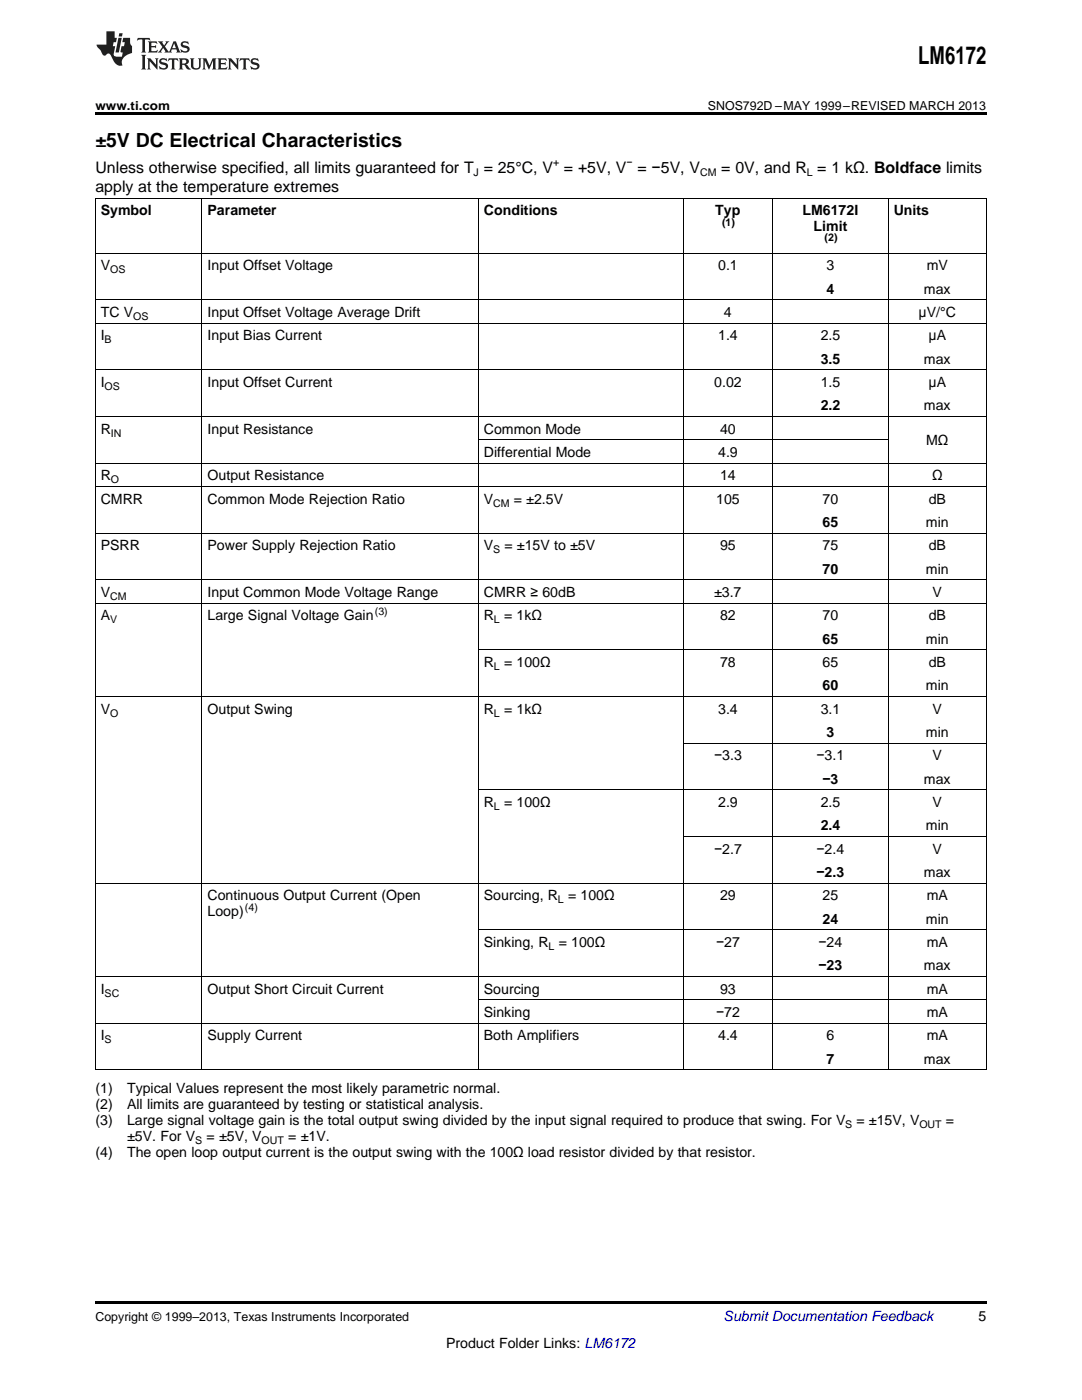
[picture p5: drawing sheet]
<svg xmlns="http://www.w3.org/2000/svg" width="216mm" height="279mm" viewBox="0 0 216 279" stroke-linecap="round" stroke-linejoin="round" font-family="sans-serif">
<defs><g id="words">
<text font-size="4.9" x="183.2" y="12.8">LM6172</text>
<text font-size="3.9" x="19" y="29.3">±5V DC Electrical Characteristics</text>
<g font-size="3.2">
<text x="19" y="34.4">Unless otherwise specified, all limits guaranteed for T = 25°C, V = +5V, V = −5V, V</text>
<text x="143.9" y="34.4">= 0V, and R = 1 kΩ. Boldface limits</text>
<text x="19" y="38.3">apply at the temperature extremes</text>
</g>
<g font-size="2.8">
<text x="20.1" y="43">Symbol</text>
<text x="41.4" y="43">Parameter</text>
<text x="96.6" y="43">Conditions</text>
<text x="142.7" y="43">Typ</text>
<text x="160.1" y="43">LM6172I</text>
<text x="162.3" y="46.1">Limit</text>
<text x="178.3" y="43">Units</text>
<text x="20.1" y="54">V</text>
<text x="41.4" y="54">Input Offset Voltage</text>
<text x="143.3" y="54">0.1</text>
<text x="164.9" y="54">3</text>
<text x="184.9" y="54">mV</text>
<text x="164.9" y="58.6">4</text>
<text x="184.4" y="58.6">max</text>
<text x="20.1" y="63.3">TC V</text>
<text x="41.4" y="63.3">Input Offset Voltage Average Drift</text>
<text x="144.5" y="63.3">4</text>
<text x="183.3" y="63.3">μV/°C</text>
<text x="20.1" y="67.9">I</text>
<text x="41.4" y="67.9">Input Bias Current</text>
<text x="143.3" y="67.9">1.4</text>
<text x="163.8" y="67.9">2.5</text>
<text x="185.3" y="67.9">μA</text>
<text x="20.1" y="77.3">I</text>
<text x="41.4" y="77.3">Input Offset Current</text>
<text x="142.5" y="77.3">0.02</text>
<text x="163.8" y="72.6">3.5</text>
<text x="163.8" y="77.3">1.5</text>
<text x="184.4" y="72.6">max</text>
<text x="185.3" y="77.3">μA</text>
<text x="163.8" y="81.9">2.2</text>
<text x="184.4" y="81.9">max</text>
<text x="20.1" y="86.6">R</text>
<text x="41.4" y="86.6">Input Resistance</text>
<text x="96.6" y="86.6">Common Mode</text>
<text x="143.7" y="86.6">40</text>
<text x="184.8" y="88.9">MΩ</text>
<text x="20.1" y="95.9">R</text>
<text x="41.4" y="95.9">Output Resistance</text>
<text x="96.6" y="91.2">Differential Mode</text>
<text x="143.3" y="91.2">4.9</text>
<text x="143.7" y="95.9">14</text>
<text x="186" y="95.9">Ω</text>
<text x="20.1" y="100.5">CMRR</text>
<text x="41.4" y="100.5">Common Mode Rejection Ratio</text>
<text x="96.6" y="100.5">V</text>
<text x="102.6" y="100.5">= ±2.5V</text>
<text x="142.9" y="100.5">105</text>
<text x="164.1" y="100.5">70</text>
<text x="185.3" y="100.5">dB</text>
<text x="164.1" y="105.2">65</text>
<text x="184.7" y="105.2">min</text>
<text x="20.1" y="109.9">PSRR</text>
<text x="41.4" y="109.9">Power Supply Rejection Ratio</text>
<text x="96.6" y="109.9">V</text>
<text x="100.7" y="109.9">= ±15V to ±5V</text>
<text x="143.7" y="109.9">95</text>
<text x="164.1" y="109.9">75</text>
<text x="185.3" y="109.9">dB</text>
<text x="20.1" y="119.2">V</text>
<text x="41.4" y="119.2">Input Common Mode Voltage Range</text>
<text x="96.6" y="119.2">CMRR ≥ 60dB</text>
<text x="142.5" y="119.2">±3.7</text>
<text x="164.1" y="114.5">70</text>
<text x="184.7" y="114.5">min</text>
<text x="186.1" y="119.2">V</text>
<text x="20.1" y="123.8">A</text>
<text x="41.4" y="123.8">Large Signal Voltage Gain</text>
<text x="96.6" y="123.8">R</text>
<text x="100.6" y="123.8">= 1kΩ</text>
<text x="143.7" y="123.8">82</text>
<text x="164.1" y="123.8">70</text>
<text x="185.3" y="123.8">dB</text>
<text x="164.1" y="128.5">65</text>
<text x="184.7" y="128.5">min</text>
<text x="96.6" y="133.1">R</text>
<text x="100.6" y="133.1">= 100Ω</text>
<text x="143.7" y="133.1">78</text>
<text x="164.1" y="133.1">65</text>
<text x="164.1" y="137.8">60</text>
<text x="184.7" y="137.8">min</text>
<text x="185.3" y="133.1">dB</text>
<text x="20.1" y="142.5">V</text>
<text x="41.4" y="142.5">Output Swing</text>
<text x="96.6" y="142.5">R</text>
<text x="100.6" y="142.5">= 1kΩ</text>
<text x="143.3" y="142.5">3.4</text>
<text x="163.8" y="142.5">3.1</text>
<text x="186.1" y="142.5">V</text>
<text x="164.9" y="147.1">3</text>
<text x="184.7" y="147.1">min</text>
<text x="142.5" y="151.8">−3.3</text>
<text x="162.9" y="151.8">−3.1</text>
<text x="186.1" y="151.8">V</text>
<text x="96.6" y="161.1">R</text>
<text x="100.6" y="161.1">= 100Ω</text>
<text x="143.3" y="161.1">2.9</text>
<text x="163.8" y="161.1">2.5</text>
<text x="164.1" y="156.4">−3</text>
<text x="184.4" y="156.4">max</text>
<text x="186.1" y="161.1">V</text>
<text x="163.8" y="165.7">2.4</text>
<text x="184.7" y="165.7">min</text>
<text x="142.5" y="170.4">−2.7</text>
<text x="162.9" y="170.4">−2.4</text>
<text x="186.1" y="170.4">V</text>
<text x="41.4" y="179.7">Continuous Output Current (Open</text>
<text x="96.6" y="179.7">Sourcing, R</text>
<text x="113.3" y="179.7">= 100Ω</text>
<text x="143.7" y="179.7">29</text>
<text x="162.9" y="175">−2.3</text>
<text x="164.1" y="179.7">25</text>
<text x="184.4" y="175">max</text>
<text x="184.9" y="179.7">mA</text>
<text x="41.4" y="182.9">Loop)</text>
<text x="164.1" y="184.4">24</text>
<text x="184.7" y="184.4">min</text>
<text x="96.6" y="189">Sinking, R</text>
<text x="111.5" y="189">= 100Ω</text>
<text x="142.9" y="189">−27</text>
<text x="163.3" y="189">−24</text>
<text x="184.9" y="189">mA</text>
<text x="163.3" y="193.7">−23</text>
<text x="184.4" y="193.7">max</text>
<text x="20.1" y="198.3">I</text>
<text x="41.4" y="198.3">Output Short Circuit Current</text>
<text x="96.6" y="198.3">Sourcing</text>
<text x="96.6" y="203">Sinking</text>
<text x="142.9" y="203">−72</text>
<text x="143.7" y="198.3">93</text>
<text x="184.9" y="198.3">mA</text>
<text x="184.9" y="203">mA</text>
<text x="20.1" y="207.6">I</text>
<text x="41.4" y="207.6">Supply Current</text>
<text x="96.6" y="207.6">Both Amplifiers</text>
<text x="143.3" y="207.6">4.4</text>
<text x="164.9" y="207.6">6</text>
<text x="184.9" y="207.6">mA</text>
<text x="164.9" y="212.3">7</text>
<text x="184.4" y="212.3">max</text>
<text x="19" y="218.2">(1)</text>
<text x="19" y="221.3">(2)</text>
<text x="25.4" y="218.2">Typical Values represent the most likely parametric normal.</text>
<text x="25.4" y="221.3">All limits are guaranteed by testing or statistical analysis.</text>
<text x="19" y="224.5">(3)</text>
<text x="25.4" y="224.5">Large signal voltage gain is the total output swing divided by the input signal required to produce that swing. For V</text>
<text x="25.4" y="227.7">±5V. For V</text>
<text x="41.2" y="227.7">= ±5V, V</text>
<text x="57.5" y="227.7">= ±1V.</text>
<text x="170.9" y="224.5">= ±15V, V</text>
<text x="188.7" y="224.5">=</text>
<text x="19" y="230.9">(4)</text>
<text x="25.4" y="230.9">The open loop output current is the output swing with the 100Ω load resistor divided by that resistor.</text>
<text x="195.3" y="263.6">5</text>
<text x="89" y="269">Product Folder Links: LM6172</text>
</g>
<text font-size="2.8" fill="#0000c8" x="144.4" y="263.6">Submit Documentation Feedback</text>
<g font-size="2.5">
<text x="19" y="21.9">www.ti.com</text>
<text x="141.3" y="21.9">SNOS792D –MAY 1999–REVISED MARCH 2013</text>
<text x="19" y="263.6">Copyright © 1999–2013, Texas Instruments Incorporated</text>
</g>
<g font-size="2.1">
<text x="94.5" y="35.1">J</text>
<text x="110.3" y="33.2">+</text>
<text x="125" y="33.2">−</text>
<text x="139.7" y="35.1">CM</text>
<text x="161" y="35.1">L</text>
<text x="144.1" y="45">(1)</text>
<text x="164.5" y="48.2">(2)</text>
<text x="22" y="54.5">OS</text>
<text x="26.6" y="63.9">OS</text>
<text x="20.9" y="68.5">B</text>
<text x="20.9" y="77.8">OS</text>
<text x="22.1" y="87.1">IN</text>
<text x="22.1" y="96.4">O</text>
<text x="98.4" y="101.1">CM</text>
<text x="98.4" y="110.4">S</text>
<text x="22" y="119.7">CM</text>
<text x="22" y="124.4">V</text>
<text x="74.8" y="122.7">(3)</text>
<text x="98.6" y="124.4">L</text>
<text x="98.6" y="133.7">L</text>
<text x="22" y="143">O</text>
<text x="98.6" y="143">L</text>
<text x="98.6" y="161.6">L</text>
<text x="48.9" y="181.8">(4)</text>
<text x="111.3" y="180.3">L</text>
<text x="109.5" y="189.6">L</text>
<text x="20.9" y="198.9">SC</text>
<text x="20.9" y="208.2">S</text>
<text x="168.7" y="225.1">S</text>
<text x="183.4" y="225.1">OUT</text>
<text x="38.9" y="228.2">S</text>
<text x="52.2" y="228.2">OUT</text>
</g>
</g></defs>
<path d="M19 22.5h177.8v.5h-177.8zM19 259.7h177.8v.5h-177.8z" fill="#000"/>
<g fill="none" stroke="#000" stroke-width=".2">
<path d="M19 39.5h177.8M19.1 39.6v174M40.3 39.6v174M95.4 39.6v174M136.3 39.6v174M154.1 39.6v174M177.2 39.6v174M196.8 39.6v174M19 59.8h177.8M19 50.5h177.8M19 73.8h177.8M19 64.5h177.8"/>
<path d="M19 97.1h177.8M19 92.4h177.8M19 83.1h177.8M95.5 87.8h81.8M19 115.7h177.8M19 106.4h177.8M19 139h177.8M19 120.4h177.8M95.5 129.7h101.3M95.5 157.6h101.3M136.4 148.3h60.4M19 176.3h177.8"/>
<path d="M136.4 167h60.4M19 194.9h177.8M95.5 199.5h101.3M95.5 185.6h101.3M19 213.5h177.8M19 204.2h177.8"/>
</g>
<g fill="#231f20">
<path d="M27.5 7.6l-.1 .5 .4-.2h.6v.1v2.1l-.2 .4h1l-.3-.4v-2.1l.1-.1h.5l.5 .2-.2-.5zM29.5 8.3l.2 .3v1.5l-.2 .4h1.8l.2-.6a1.04 1.04 0 0 1-1.3 .2v-.7h.6l.3 .2v-.6l-.3 .2h-.6v-.6l.8-.1 .4 .3-.2-.5zM31.5 8.3l.9 1.1-.9 1.1h.8l-.2-.2 .5-.7 .4 .7-.2 .2h1.5l-.1-.2 .1-.4h.9l.1 .4-.2 .2h1l-.3-.3-.7-1.9h-.5l-.9 2-.8-1 .9-1h-.8l.1 .3-.3 .5-.4-.6 .2-.2zM34.7 8.6l.4 1h-.7zM36.3 8.4a.63 .63 0 0 0-.2 .7 .63 .63 0 0 0 .6 .4l.6 .2 .1 .2a.75 .75 0 0 1-.7 .4 .75 .75 0 0 1-.6-.5l.1 .7 .1-.1a1.11 1.11 0 0 0 1.5-.6 1.13 1.13 0 0 0-1.2-.8l-.1-.4a1.04 1.04 0 0 1 1.2 .2l-.2-.5-.1 .1-.5-.2zM28.2 10.9l.2 .4v2.2l-.2 .4h1l-.3-.4v-2.2l.3-.4zM29.3 11.6l.3 .4v1.5l-.3 .4h.8l-.2-.4v-1.3l1.5 1.7v-1.9l.2-.4h-.7l.2 .4v.9l-1.1-1.3zM32 11.8a.62 .62 0 0 0-.2 .7 .62 .62 0 0 0 .6 .4l.6 .1 .1 .3a.76 .76 0 0 1-.7 .3 .76 .76 0 0 1-.6-.4l.1 .7 .1-.1a1.11 1.11 0 0 0 1.5-.6 1.13 1.13 0 0 0-1.2-.8l-.1-.4a1.04 1.04 0 0 1 1.2 .2l-.2-.6-.1 .1-.5-.1zM33.7 11.6l-.2 .6a.61 .61 0 0 1 .8-.3v1.6l-.2 .4h.9l-.2-.4v-1.6a.63 .63 0 0 1 .8 .3l-.2-.6zM35.6 11.6l.3 .4v1.5l-.3 .4h1l-.2-.2v-.8l.5 .2a.76 .76 0 0 0 1.2 .7l-1-1a.58 .58 0 0 0 .6-.5 .58 .58 0 0 0-.5-.6zM36.4 11.9h.1a.45 .45 0 0 1 .5 .1 .45 .45 0 0 1 .1 .5l-.7 .2zM37.9 11.6l.2 .2a2.17 2.17 0 0 0 .3 1.9 .99 .99 0 0 0 1.6-.6v-1.1l.2-.4h-.7l.2 .2a1.92 1.92 0 0 1-.2 1.8 .6 .6 0 0 1-.9-.5v-1.1l.2-.4zM40.4 11.6l.2 .4v1.5l-.2 .4h.7l-.2-.4v-1.4l.8 1.8 .8-1.8v1.4l-.2 .4h.9l-.2-.4v-1.5l.2-.4h-.8l-.6 1.5-.6-1.5zM43.4 11.6l.2 .4v1.5l-.2 .4h1.8l.2-.6a1.04 1.04 0 0 1-1.3 .1v-.6h.5l.4 .2v-.6l-.4 .2h-.5v-.7h.8l.3 .3-.1-.6zM45.5 11.6l.2 .4v1.5l-.2 .4h.7l-.2-.4v-1.3l1.5 1.7v-1.9l.2-.4h-.7l.2 .4v.9l-1.1-1.3zM47.9 11.6l-.1 .6a.61 .61 0 0 1 .8-.3v1.6l-.3 .4h1l-.3-.4 .1-1.6a.63 .63 0 0 1 .7 .3l-.1-.6zM50.2 11.8a.62 .62 0 0 0-.2 .7 .62 .62 0 0 0 .6 .4l.6 .1 .2 .3a.76 .76 0 0 1-.8 .3 .76 .76 0 0 1-.6-.4l.1 .7 .2-.1a1.11 1.11 0 0 0 1.5-.6 1.13 1.13 0 0 0-1.3-.8l-.1-.4a1.04 1.04 0 0 1 1.2 .2l-.1-.6-.2 .1-.5-.1z"/>
<path d="M21.2 6.3v2.6h-1.9l.1 .4 .7 .9a.91 .91 0 0 0 1 .8 .56 .56 0 0 1 .5-.3 .56 .56 0 0 1 .5 .3l.4 .8a1.53 1.53 0 0 0 1.9 1.2 1.54 1.54 0 0 1 1-2.1l.9-.3v-1.4a1.52 1.52 0 0 1-.3-1.6h-1.4l-.2 .8h.5l-.2 .8h-.4l-.2 1v.2l.4 .1-.2 .8a1.93 1.93 0 0 1-1.6-.3l.3-1.8h-.5l.2-.8h.4l.2-.8h-.4v-1.3zM23.6 7.6l-.6 2.9h.7l.6-2.9zM23.8 6.6l-.1 .7h.6l.2-.7z"/>
</g>
<use href="#words"/>
</svg>
